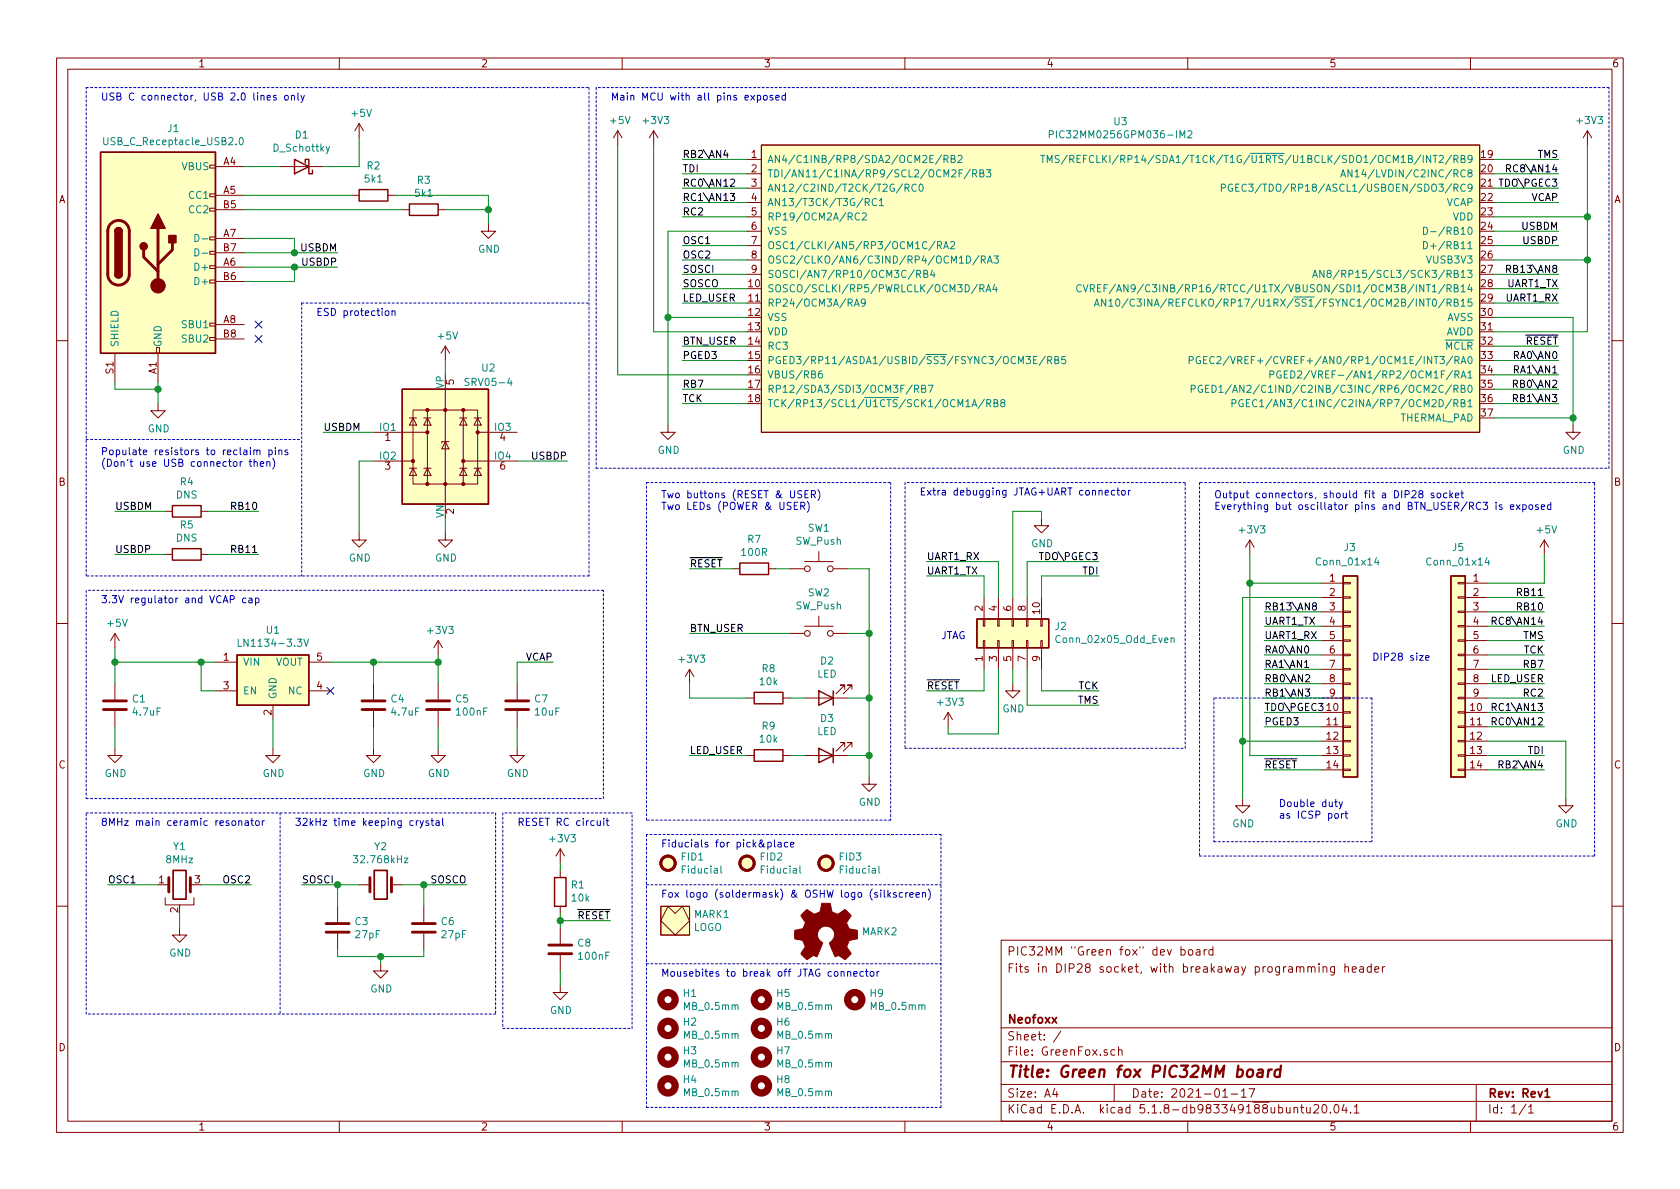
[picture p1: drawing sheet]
<svg xmlns="http://www.w3.org/2000/svg" width="297mm" height="210mm" viewBox="0 0 297 210" stroke-linecap="round" stroke-linejoin="round" font-family="sans-serif">
<defs><g id="words">
<text font-size="2.8" fill="#840000" x="178" y="190.5">Title: Green fox PIC32MM board</text>
<g font-size="2.1" fill="#840000">
<text x="178" y="172">Fits in DIP28 socket, with breakaway programming header</text>
<text x="178" y="169">PIC32MM &quot;Green fox&quot; dev board</text>
<text x="178" y="184">Sheet: /</text>
<text x="178" y="181">Neofoxx</text>
<text x="178" y="186.7">File: GreenFox.sch</text>
<text x="178" y="196.9">KiCad E.D.A. kicad 5.1.8-db983349188ubuntu20.04.1</text>
<text x="178" y="194.1">Size: A4</text>
<text x="200" y="194.1">Date: 2021-01-17</text>
<text x="263" y="194.1">Rev: Rev1</text>
<text x="263" y="196.9">Id: 1/1</text>
</g>
<g font-size="1.8" fill="#840000">
<text x="35" y="11.9">1</text>
<text x="85" y="11.9">2</text>
<text x="135" y="11.9">3</text>
<text x="185" y="11.9">4</text>
<text x="235" y="11.9">5</text>
<text x="285" y="11.9">6</text>
<text x="39.5" y="29.2">A4</text>
<text x="132.9" y="27.9">1</text>
<text x="261.9" y="27.9">19</text>
<text x="10.4" y="35.9">A</text>
<text x="39.5" y="34.3">A5</text>
<text x="132.9" y="30.5">2</text>
<text x="132.9" y="33">3</text>
<text x="132.9" y="35.6">4</text>
<text x="261.9" y="30.5">20</text>
<text x="261.9" y="33">21</text>
<text x="261.9" y="35.6">22</text>
<text x="285.4" y="35.9">A</text>
<text x="39.5" y="41.9">A7</text>
<text x="39.5" y="36.8">B5</text>
<text x="132.9" y="38.1">5</text>
<text x="132.9" y="40.6">6</text>
<text x="261.9" y="38.1">23</text>
<text x="261.9" y="40.6">24</text>
<text x="39.5" y="47">A6</text>
<text x="39.5" y="44.4">B7</text>
<text x="132.9" y="43.2">7</text>
<text x="132.9" y="45.7">8</text>
<text x="261.9" y="43.2">25</text>
<text x="261.9" y="45.7">26</text>
<text x="39.5" y="49.5">B6</text>
<text x="132.4" y="50.8">10</text>
<text x="132.4" y="53.3">11</text>
<text x="132.9" y="48.3">9</text>
<text x="261.9" y="48.3">27</text>
<text x="261.9" y="50.8">28</text>
<text x="261.9" y="53.3">29</text>
<text x="39.5" y="57.1">A8</text>
<text x="39.5" y="59.7">B8</text>
<text x="132.4" y="55.9">12</text>
<text x="132.4" y="58.4">13</text>
<text x="261.9" y="55.9">30</text>
<text x="261.9" y="58.4">31</text>
<text x="132.4" y="61">14</text>
<text x="132.4" y="63.5">15</text>
<text x="261.9" y="61">32</text>
<text x="261.9" y="63.5">33</text>
<text x="20.1" y="66.1" transform="rotate(-90 20.1 66.1)">S1</text>
<text x="27.7" y="66.1" transform="rotate(-90 27.7 66.1)">A1</text>
<text x="80.3" y="68" transform="rotate(-90 80.3 68)">5</text>
<text x="132.4" y="66">16</text>
<text x="132.4" y="68.6">17</text>
<text x="132.4" y="71.1">18</text>
<text x="261.9" y="66">34</text>
<text x="261.9" y="68.6">35</text>
<text x="261.9" y="71.1">36</text>
<text x="68.1" y="78">1</text>
<text x="88.4" y="78">4</text>
<text x="261.9" y="73.7">37</text>
<text x="68.1" y="83.1">3</text>
<text x="88.4" y="83.1">6</text>
<text x="10.4" y="85.9">B</text>
<text x="285.4" y="85.9">B</text>
<text x="80.3" y="90.9" transform="rotate(-90 80.3 90.9)">2</text>
<text x="235.1" y="102.9">1</text>
<text x="235.1" y="105.4">2</text>
<text x="235.1" y="107.9">3</text>
<text x="260.5" y="102.9">1</text>
<text x="260.5" y="105.4">2</text>
<text x="260.5" y="107.9">3</text>
<text x="173.7" y="108" transform="rotate(-90 173.7 108)">2</text>
<text x="176.3" y="108" transform="rotate(-90 176.3 108)">4</text>
<text x="178.8" y="108" transform="rotate(-90 178.8 108)">6</text>
<text x="181.4" y="108" transform="rotate(-90 181.4 108)">8</text>
<text x="183.9" y="108.5" transform="rotate(-90 183.9 108.5)">10</text>
<text x="235.1" y="110.5">4</text>
<text x="235.1" y="113">5</text>
<text x="260.5" y="110.5">4</text>
<text x="260.5" y="113">5</text>
<text x="39.5" y="116.8">1</text>
<text x="56" y="116.8">5</text>
<text x="173.7" y="116.9" transform="rotate(-90 173.7 116.9)">1</text>
<text x="176.3" y="116.9" transform="rotate(-90 176.3 116.9)">3</text>
<text x="178.8" y="116.9" transform="rotate(-90 178.8 116.9)">5</text>
<text x="181.4" y="116.9" transform="rotate(-90 181.4 116.9)">7</text>
<text x="183.9" y="116.9" transform="rotate(-90 183.9 116.9)">9</text>
<text x="235.1" y="115.6">6</text>
<text x="235.1" y="118.1">7</text>
<text x="260.5" y="115.6">6</text>
<text x="260.5" y="118.1">7</text>
<text x="39.5" y="121.9">3</text>
<text x="56" y="121.9">4</text>
<text x="234.6" y="125.7">10</text>
<text x="235.1" y="120.6">8</text>
<text x="235.1" y="123.2">9</text>
<text x="260" y="125.7">10</text>
<text x="260.5" y="120.6">8</text>
<text x="260.5" y="123.2">9</text>
<text x="48" y="126.5" transform="rotate(-90 48 126.5)">2</text>
<text x="234.6" y="128.3">11</text>
<text x="234.6" y="130.8">12</text>
<text x="260" y="128.3">11</text>
<text x="260" y="130.8">12</text>
<text x="10.4" y="135.9">C</text>
<text x="234.6" y="133.3">13</text>
<text x="234.6" y="135.9">14</text>
<text x="260" y="133.3">13</text>
<text x="260" y="135.9">14</text>
<text x="285.4" y="135.9">C</text>
<text x="28.1" y="156.2">1</text>
<text x="31.5" y="161.4" transform="rotate(-90 31.5 161.4)">2</text>
<text x="34.4" y="156.2">3</text>
<text x="10.4" y="185.9">D</text>
<text x="285.4" y="185.9">D</text>
<text x="35" y="199.9">1</text>
<text x="85" y="199.9">2</text>
<text x="135" y="199.9">3</text>
<text x="185" y="199.9">4</text>
<text x="235" y="199.9">5</text>
<text x="285" y="199.9">6</text>
</g>
<g font-size="1.8" fill="#0000c2">
<text x="17.8" y="17.8">USB C connector, USB 2.0 lines only</text>
<text x="107.9" y="17.8">Main MCU with all pins exposed</text>
<text x="55.9" y="55.9">ESD protection</text>
<text x="17.8" y="80.5">Populate resistors to reclaim pins</text>
<text x="17.8" y="82.5">(Don't use USB connector then)</text>
<text x="116.8" y="88.1">Two buttons (RESET &amp; USER)</text>
<text x="162.6" y="87.6">Extra debugging JTAG+UART connector</text>
<text x="214.6" y="88.1">Output connectors, should fit a DIP28 socket</text>
<text x="116.8" y="90.2">Two LEDs (POWER &amp; USER)</text>
<text x="214.6" y="90.2">Everything but oscillator pins and BTN_USER/RC3 is exposed</text>
<text x="17.8" y="106.7">3.3V regulator and VCAP cap</text>
<text x="166.4" y="113">JTAG</text>
<text x="242.6" y="116.8">DIP28 size</text>
<text x="226.1" y="142.7">Double duty</text>
<text x="17.8" y="146">8MHz main ceramic resonator</text>
<text x="52.1" y="146">32kHz time keeping crystal</text>
<text x="91.4" y="146">RESET RC circuit</text>
<text x="116.8" y="149.9">Fiducials for pick&amp;place</text>
<text x="226.1" y="144.8">as ICSP port</text>
<text x="116.8" y="158.7">Fox logo (soldermask) &amp; OSHW logo (silkscreen)</text>
<text x="116.8" y="172.7">Mousebites to break off JTAG connector</text>
</g>
<g font-size="1.8" fill="#008484">
<text x="29.7" y="23.4">J1</text>
<text x="62.3" y="20.7">+5V</text>
<text x="108" y="21.9">+5V</text>
<text x="113.9" y="21.9">+3V3</text>
<text x="197" y="22.1">U3</text>
<text x="279" y="21.9">+3V3</text>
<text x="18.9" y="25.7">USB_C_Receptacle_USB2.0</text>
<text x="48.5" y="26.8">D_Schottky</text>
<text x="52.2" y="24.5">D1</text>
<text x="64.9" y="30">R2</text>
<text x="135.6" y="28.8">AN4/C1INB/RP8/SDA2/OCM2E/RB2</text>
<text x="187" y="24.5">PIC32MM0256GPM036-IM2</text>
<text x="195" y="28.8">TMS/REFCLKI/RP14/SDA1/T1CK/T1G/U1RTS/U1BCLK/SDO1/OCM1B/INT2/RB9</text>
<text x="32.2" y="30.1">VBUS</text>
<text x="33.6" y="35.2">CC1</text>
<text x="64.6" y="32.3">5k1</text>
<text x="73.5" y="34.8">5k1</text>
<text x="73.8" y="32.5">R3</text>
<text x="135.6" y="31.4">TDI/AN11/C1INA/RP9/SCL2/OCM2F/RB3</text>
<text x="135.6" y="33.9">AN12/C2IND/T2CK/T2G/RC0</text>
<text x="221.8" y="33.9">PGEC3/TDO/RP18/ASCL1/USBOEN/SDO3/RC9</text>
<text x="240.5" y="31.4">AN14/LVDIN/C2INC/RC8</text>
<text x="33.6" y="37.7">CC2</text>
<text x="135.6" y="36.4">AN13/T3CK/T3G/RC1</text>
<text x="135.6" y="39">RP19/OCM2A/RC2</text>
<text x="135.6" y="41.5">VSS</text>
<text x="253.7" y="41.5">D-/RB10</text>
<text x="255.7" y="36.4">VCAP</text>
<text x="256.9" y="39">VDD</text>
<text x="34.8" y="47.9">D+</text>
<text x="84.5" y="44.7">GND</text>
<text x="135.6" y="44.1">OSC1/CLKI/AN5/RP3/OCM1C/RA2</text>
<text x="135.6" y="46.6">OSC2/CLKO/AN6/C3IND/RP4/OCM1D/RA3</text>
<text x="252.6" y="46.6">VUSB3V3</text>
<text x="253.3" y="44.1">D+/RB11</text>
<text x="34.8" y="50.4">D+</text>
<text x="135.6" y="51.7">SOSCO/SCLKI/RP5/PWRLCLK/OCM3D/RA4</text>
<text x="135.6" y="49.1">SOSCI/AN7/RP10/OCM3C/RB4</text>
<text x="200.8" y="51.7">CVREF/AN9/C3INB/RP16/RTCC/U1TX/VBUSON/SDI1/OCM3B/INT1/RB14</text>
<text x="236.9" y="49.1">AN8/RP15/SCL3/SCK3/RB13</text>
<text x="32.4" y="58">SBU1</text>
<text x="135.6" y="54.2">RP24/OCM3A/RA9</text>
<text x="135.6" y="56.8">VSS</text>
<text x="135.6" y="59.3">VDD</text>
<text x="203.6" y="54.2">AN10/C3INA/REFCLKO/RP17/U1RX/SS1/FSYNC1/OCM2B/INT0/RB15</text>
<text x="255.6" y="59.3">AVDD</text>
<text x="255.8" y="56.8">AVSS</text>
<text x="21" y="61.5" transform="rotate(-90 21 61.5)">SHIELD</text>
<text x="28.6" y="61.5" transform="rotate(-90 28.6 61.5)">GND</text>
<text x="32.4" y="60.6">SBU2</text>
<text x="77.5" y="60">+5V</text>
<text x="85.2" y="65.7">U2</text>
<text x="135.6" y="61.8">RC3</text>
<text x="135.6" y="64.4">PGED3/RP11/ASDA1/USBID/SS3/FSYNC3/OCM3E/RB5</text>
<text x="217.8" y="64.4">PGEC2/VREF+/CVREF+/AN0/RP1/OCM1E/INT3/RA0</text>
<text x="255.5" y="61.8">MCLR</text>
<text x="78.5" y="68.7" transform="rotate(-90 78.5 68.7)">VP</text>
<text x="82.8" y="68.2">SRV05-4</text>
<text x="135.6" y="66.9">VBUS/RB6</text>
<text x="135.6" y="69.5">RP12/SDA3/SDI3/OCM3F/RB7</text>
<text x="218.3" y="69.5">PGED1/AN2/C1IND/C2INB/C3INC/RP6/OCM2C/RB0</text>
<text x="230.1" y="66.9">PGED2/VREF-/AN1/RP2/OCM1F/RA1</text>
<text x="26.1" y="76.4">GND</text>
<text x="67.2" y="76.2">IO1</text>
<text x="87.5" y="76.2">IO3</text>
<text x="135.6" y="72">TCK/RP13/SCL1/U1CTS/SCK1/OCM1A/RB8</text>
<text x="224.1" y="72">PGEC1/AN3/C1INC/C2INA/RP7/OCM2D/RB1</text>
<text x="247.2" y="74.5">THERMAL_PAD</text>
<text x="67.2" y="81.3">IO2</text>
<text x="87.5" y="81.3">IO4</text>
<text x="116.3" y="80.3">GND</text>
<text x="276.3" y="80.3">GND</text>
<text x="31.2" y="88.2">DNS</text>
<text x="31.9" y="85.8">R4</text>
<text x="31.2" y="95.8">DNS</text>
<text x="31.9" y="93.5">R5</text>
<text x="78.5" y="91.6" transform="rotate(-90 78.5 91.6)">VN</text>
<text x="142.9" y="94">SW1</text>
<text x="219.3" y="94.3">+3V3</text>
<text x="271.8" y="94.3">+5V</text>
<text x="61.7" y="99.3">GND</text>
<text x="76.9" y="99.3">GND</text>
<text x="131.2" y="98.3">100R</text>
<text x="132.2" y="96">R7</text>
<text x="140.7" y="96.3">SW_Push</text>
<text x="182.3" y="96.8">GND</text>
<text x="233" y="100">Conn_01x14</text>
<text x="237.7" y="97.5">J3</text>
<text x="252.6" y="100">Conn_01x14</text>
<text x="256.8" y="97.5">J5</text>
<text x="140.7" y="107.8">SW_Push</text>
<text x="142.9" y="105.5">SW2</text>
<text x="19.1" y="110.8">+5V</text>
<text x="47.1" y="112.1">U1</text>
<text x="75.8" y="112.1">+3V3</text>
<text x="186.6" y="111.4">J2</text>
<text x="187.1" y="113.7">Conn_02x05_Odd_Even</text>
<text x="42.9" y="117.7">VIN</text>
<text x="43" y="114.4">LN1134-3.3V</text>
<text x="48.7" y="117.7">VOUT</text>
<text x="120.2" y="117.2">+3V3</text>
<text x="134.8" y="118.9">R8</text>
<text x="144.5" y="119.8">LED</text>
<text x="145.1" y="117.5">D2</text>
<text x="23.4" y="124.2">C1</text>
<text x="42.9" y="122.8">EN</text>
<text x="48.9" y="123.7" transform="rotate(-90 48.9 123.7)">GND</text>
<text x="51" y="122.8">NC</text>
<text x="69.2" y="124.2">C4</text>
<text x="80.6" y="124.2">C5</text>
<text x="94.6" y="124.2">C7</text>
<text x="134.4" y="121.2">10k</text>
<text x="165.9" y="124.8">+3V3</text>
<text x="177.2" y="126">GND</text>
<text x="23.6" y="126.5">4.7uF</text>
<text x="69.3" y="126.5">4.7uF</text>
<text x="80.8" y="126.5">100nF</text>
<text x="94.7" y="126.5">10uF</text>
<text x="134.4" y="131.3">10k</text>
<text x="134.8" y="129">R9</text>
<text x="144.5" y="130">LED</text>
<text x="145.1" y="127.7">D3</text>
<text x="18.5" y="137.4">GND</text>
<text x="46.4" y="137.4">GND</text>
<text x="64.2" y="137.4">GND</text>
<text x="75.6" y="137.4">GND</text>
<text x="89.6" y="137.4">GND</text>
<text x="151.8" y="142.5">GND</text>
<text x="97.4" y="148.9">+3V3</text>
<text x="217.9" y="146.3">GND</text>
<text x="275" y="146.3">GND</text>
<text x="29.4" y="152.6">8MHz</text>
<text x="30.7" y="150.3">Y1</text>
<text x="63" y="152.6">32.768kHz</text>
<text x="66.2" y="150.3">Y2</text>
<text x="120.5" y="152.2">FID1</text>
<text x="120.8" y="154.5">Fiducial</text>
<text x="134.5" y="152.2">FID2</text>
<text x="134.7" y="154.5">Fiducial</text>
<text x="148.5" y="152.2">FID3</text>
<text x="148.7" y="154.5">Fiducial</text>
<text x="101" y="157.1">R1</text>
<text x="101.2" y="159.4">10k</text>
<text x="62.8" y="163.6">C3</text>
<text x="62.9" y="165.9">27pF</text>
<text x="78.1" y="163.6">C6</text>
<text x="78.2" y="165.9">27pF</text>
<text x="102.2" y="167.4">C8</text>
<text x="122.6" y="164.6">LOGO</text>
<text x="122.7" y="162.3">MARK1</text>
<text x="152.4" y="165.4">MARK2</text>
<text x="29.9" y="169.2">GND</text>
<text x="102.4" y="169.7">100nF</text>
<text x="65.5" y="175.5">GND</text>
<text x="97.2" y="179.3">GND</text>
<text x="120.9" y="176.3">H1</text>
<text x="121.1" y="178.6">MB_0.5mm</text>
<text x="137.4" y="176.3">H5</text>
<text x="137.6" y="178.6">MB_0.5mm</text>
<text x="153.9" y="176.3">H9</text>
<text x="154.1" y="178.6">MB_0.5mm</text>
<text x="120.9" y="181.4">H2</text>
<text x="121.1" y="183.7">MB_0.5mm</text>
<text x="137.4" y="181.4">H6</text>
<text x="137.6" y="183.7">MB_0.5mm</text>
<text x="120.9" y="186.5">H3</text>
<text x="120.9" y="191.5">H4</text>
<text x="121.1" y="188.8">MB_0.5mm</text>
<text x="137.4" y="186.5">H7</text>
<text x="137.4" y="191.5">H8</text>
<text x="137.6" y="188.8">MB_0.5mm</text>
<text x="121.1" y="193.8">MB_0.5mm</text>
<text x="137.6" y="193.8">MB_0.5mm</text>
</g>
<g font-size="1.8">
<text x="120.6" y="27.9">RB2\AN4</text>
<text x="271.9" y="27.9">TMS</text>
<text x="120.6" y="33">RC0\AN12</text>
<text x="120.6" y="35.6">RC1\AN13</text>
<text x="120.6" y="30.5">TDI</text>
<text x="265.4" y="33">TDO\PGEC3</text>
<text x="267" y="30.5">RC8\AN14</text>
<text x="270.7" y="35.6">VCAP</text>
<text x="120.6" y="38.1">RC2</text>
<text x="269.1" y="40.6">USBDM</text>
<text x="53.2" y="44.4">USBDM</text>
<text x="53.5" y="47">USBDP</text>
<text x="120.6" y="45.7">OSC2</text>
<text x="120.6" y="43.2">OSC1</text>
<text x="269.4" y="43.2">USBDP</text>
<text x="120.6" y="48.3">SOSCI</text>
<text x="120.6" y="50.8">SOSCO</text>
<text x="120.6" y="53.3">LED_USER</text>
<text x="266.2" y="53.3">UART1_RX</text>
<text x="266.4" y="50.8">UART1_TX</text>
<text x="267" y="48.3">RB13\AN8</text>
<text x="120.6" y="63.5">PGED3</text>
<text x="120.6" y="61">BTN_USER</text>
<text x="268" y="63.5">RA0\AN0</text>
<text x="269.7" y="61">RESET</text>
<text x="120.6" y="68.6">RB7</text>
<text x="120.6" y="71.1">TCK</text>
<text x="268" y="66">RA1\AN1</text>
<text x="268" y="68.6">RB0\AN2</text>
<text x="268" y="71.1">RB1\AN3</text>
<text x="57.1" y="76.2">USBDM</text>
<text x="94.1" y="81.3">USBDP</text>
<text x="20.3" y="90.2">USBDM</text>
<text x="41.2" y="90.2">RB10</text>
<text x="20.3" y="97.8">USBDP</text>
<text x="41.2" y="97.8">RB11</text>
<text x="121.9" y="100.3">RESET</text>
<text x="163.8" y="101.6">UART1_TX</text>
<text x="163.8" y="99.1">UART1_RX</text>
<text x="184.1" y="99.1">TDO\PGEC3</text>
<text x="191.5" y="101.6">TDI</text>
<text x="223.5" y="107.9">RB13\AN8</text>
<text x="268.5" y="107.9">RB10</text>
<text x="268.5" y="105.4">RB11</text>
<text x="121.9" y="111.8">BTN_USER</text>
<text x="223.5" y="110.5">UART1_TX</text>
<text x="223.5" y="113">UART1_RX</text>
<text x="264.5" y="110.5">RC8\AN14</text>
<text x="269.3" y="113">TMS</text>
<text x="92.9" y="116.8">VCAP</text>
<text x="223.5" y="115.6">RA0\AN0</text>
<text x="223.5" y="118.1">RA1\AN1</text>
<text x="269.4" y="115.6">TCK</text>
<text x="269.5" y="118.1">RB7</text>
<text x="163.8" y="121.9">RESET</text>
<text x="190.6" y="124.5">TMS</text>
<text x="190.7" y="121.9">TCK</text>
<text x="223.5" y="125.7">TDO\PGEC3</text>
<text x="223.5" y="123.2">RB1\AN3</text>
<text x="223.5" y="120.6">RB0\AN2</text>
<text x="263.6" y="120.6">LED_USER</text>
<text x="264.5" y="125.7">RC1\AN13</text>
<text x="269.5" y="123.2">RC2</text>
<text x="223.5" y="128.3">PGED3</text>
<text x="264.5" y="128.3">RC0\AN12</text>
<text x="121.9" y="133.3">LED_USER</text>
<text x="223.5" y="135.9">RESET</text>
<text x="265.5" y="135.9">RB2\AN4</text>
<text x="270.2" y="133.3">TDI</text>
<text x="19" y="156.2">OSC1</text>
<text x="39.6" y="156.2">OSC2</text>
<text x="53.3" y="156.2">SOSCI</text>
<text x="76.1" y="156.2">SOSCO</text>
<text x="102.1" y="162.6">RESET</text>
</g>
</g></defs>
<g fill="none" stroke="#840000" stroke-width=".18">
<path d="M10 10.3h277v189.9h-277zM12 12.2h273v186.1h-273zM60 10.3v1.9M110 10.3v1.9M160 10.3v1.9M210 10.3v1.9M260 10.3v1.9M37.1 36.8h1v.5h-1zM37.1 34.3h1v.5h-1zM37.1 29.2h1v.5h-1zM38.1 37.1h5.1M38.1 34.5h5.1"/>
<path d="M38.1 29.5h5.1M49.5 29.5h7.6M62.2 34.5h1.3M63.5 21.8l-.8 1.3M63.5 21.8v2.6M63.5 21.8l.8 1.3M68.6 34.5h1.2M71.1 37.1h1.3M77.5 37.1h1.2M86.4 39.6v1.3h1.2l-1.2 1.3-1.3-1.3h1.3M109.2 23.1l-.7 1.3M109.2 23.1v2.5"/>
<path d="M109.2 23.1l.8 1.3M115.6 23.1l-.8 1.3M115.6 23.1v2.5M115.6 23.1l.7 1.3M132.1 28.2h2.5M132.1 30.7h2.5M132.1 33.3h2.5M132.1 35.8h2.5M132.1 38.3h2.5M134.6 25.6h127v50.8h-127zM280.7 23.1l-.8 1.3M280.7 23.1v2.5"/>
<path d="M280.7 23.1l.7 1.3M37.1 59.7h1v.5h-1zM37.1 57.1h1v.6h-1zM37.1 49.5h1v.5h-1zM37.1 47h1v.5h-1zM37.1 44.4h1v.6h-1zM37.1 41.9h1v.5h-1zM38.1 47.2h5.1M38.1 42.2h5.1M38.1 57.4h5.1M38.1 49.8h5.1M38.1 44.7h5.1"/>
<path d="M38.1 59.9h5.1M132.1 40.9h2.5M132.1 43.4h2.5M132.1 46h2.5M132.1 48.5h2.5M10 60.2h2M20.3 62.5v5.1M27.7 61.5h.5v1h-.5zM27.9 71.4v1.2h1.3l-1.3 1.3-1.2-1.3h1.2M27.9 62.5v5.1M66 76.4h9.6M72.4 73.9h1.3"/>
<path d="M73 72.5h11.5v13.1h-11.5zM73 73.9l.7 1.3h-1.3zM74.9 73.9h1.3M75.6 73.9l.6 1.3h-1.3zM75.6 72.5v13.1M78.7 78.1l.7 1.3h-1.3zM78.7 61.2l-.7 1.3M78.7 61.2v2.5M78.7 68.8v20.3M78.7 61.2l.8 1.3M79.4 78.1h-1.3v.3M81.3 73.9h1.2"/>
<path d="M81.9 73.9l.6 1.3h-1.2zM81.9 72.5v13.1M83.8 73.9h1.3M84.5 73.9l.6 1.3h-1.3zM84.5 76.4h6.9M118.1 75.2v1.2h1.3l-1.3 1.3-1.3-1.3h1.3M278.1 75.2v1.2h1.3l-1.3 1.3-1.2-1.3h1.2M285 60.2h2M29.2 98h1.3M29.2 90.4h1.3M35.6 98h1.2M35.6 90.4h1.2"/>
<path d="M63.5 94.2v1.3h1.3l-1.3 1.3-1.3-1.3h1.3M66 81.5h7M72.4 82.8h1.3M73 82.8l.7 1.3h-1.3zM74.9 82.8h1.3M75.6 82.8l.6 1.3h-1.3zM78.7 94.2v1.3h1.3l-1.3 1.3-1.2-1.3h1.2M81.3 82.8h1.2M81.9 82.8l.6 1.3h-1.2zM81.9 81.5h9.5M83.8 82.8h1.3M84.5 82.8l.6 1.3h-1.3z"/>
<path d="M142.2 99.3h5.1M144.8 97.5v1.8M184.1 91.7v1.3h1.3l-1.3 1.2-1.2-1.2h1.2M221 95.5l-.8 1.3M221 95.5v2.5M221 95.5l.7 1.3M273 95.5l-.7 1.3M273 95.5v2.5M273 95.5l.8 1.3M10 110.3h2M20.3 112v2.5M20.3 112l-.7 1.3"/>
<path d="M20.3 112l.8 1.3M38.1 117.1h3.8M54.6 117.1h3.8M77.5 113.3l-.8 1.2M77.5 113.3v2.5M77.5 113.3l.7 1.2M121.9 118.4l-.7 1.2M121.9 118.4v2.5M121.9 118.4l.8 1.2M129.5 100.6h1.3M135.9 100.6h1.3M139.7 100.6h2.5"/>
<path d="M139.7 112h2.5M142.2 110.7h5.1M144.8 109v1.7M147.3 100.6h2.6M147.3 112h2.6M173.9 113.3h.2v1.2h-.2zM173.9 109.5h.2v1.2h-.2zM174 105.7v3.8M174 114.5v3.9M176.4 113.3h.3v1.2h-.3zM176.4 109.5h.3v1.2h-.3zM176.5 105.7v3.8"/>
<path d="M176.5 114.5v3.9M178.9 113.3h.3v1.2h-.3zM178.9 109.5h.3v1.2h-.3zM179.1 105.7v3.8M179.1 114.5v3.9M181.5 113.3h.2v1.2h-.2zM181.5 109.5h.2v1.2h-.2zM181.6 105.7v3.8M181.6 114.5v3.9M184 113.3h.3v1.2h-.3zM184 109.5h.3v1.2h-.3zM184.1 105.7v3.8"/>
<path d="M184.1 114.5v3.9M233.7 103.1h3.8M233.7 105.7h3.8M233.7 108.2h3.8M233.7 110.7h3.8M233.7 113.3h3.8M233.7 115.8h3.8M233.7 118.4h3.8M237.5 115.7h1.3v.2h-1.3zM237.5 113.2h1.3v.2h-1.3zM237.5 110.6h1.3v.3h-1.3zM237.5 108.1h1.3v.2h-1.3z"/>
<path d="M237.5 118.2h1.3v.3h-1.3zM237.5 105.5h1.3v.3h-1.3zM237.5 103h1.3v.2h-1.3zM257.8 115.7h1.3v.2h-1.3zM257.8 113.2h1.3v.2h-1.3zM257.8 110.6h1.3v.3h-1.3zM257.8 108.1h1.3v.2h-1.3zM257.8 118.2h1.3v.3h-1.3zM257.8 105.5h1.3v.3h-1.3zM257.8 103h1.3v.2h-1.3zM259.1 103.1h3.8M259.1 105.7h3.8"/>
<path d="M259.1 108.2h3.8M259.1 110.7h3.8M259.1 113.3h3.8M259.1 115.8h3.8M259.1 118.4h3.8M285 110.3h2M20.3 132.3v1.3h1.3l-1.3 1.3-1.3-1.3h1.3M20.3 120.9v2.8M20.3 125.7v2.8M38.1 122.2h3.8M48.3 132.3v1.3h1.2l-1.2 1.3-1.3-1.3h1.3M48.3 124.7v2.5"/>
<path d="M54.6 122.2h3.8M66 132.3v1.3h1.3l-1.3 1.3-1.2-1.3h1.2M66 120.9v2.8M66 125.7v2.8M77.5 132.3v1.3h1.2l-1.2 1.3-1.3-1.3h1.3M77.5 120.9v2.8M77.5 125.7v2.8M91.4 132.3v1.3h1.3l-1.3 1.3-1.2-1.3h1.2M91.4 120.9v2.8M91.4 125.7v2.8M132.1 133.6h1.2M132.1 123.4h1.2"/>
<path d="M138.4 133.6h1.3M138.4 123.4h1.3M142.2 133.6h7.7M142.2 123.4h7.7M149.4 132.1v-.8h-.8h.8l-1.6 1.5M149.4 121.9v-.7h-.8h.8l-1.6 1.5M150.6 132.1v-.8h-.7h.7l-1.5 1.5M150.6 121.9v-.7h-.7h.7l-1.5 1.5M153.7 137.4v1.3h1.2l-1.2 1.2-1.3-1.2h1.3M167.6 126l-.7 1.2M167.6 126v2.5M167.6 126l.8 1.2"/>
<path d="M179.1 120.9v1.3h1.2l-1.2 1.2-1.3-1.2h1.3M233.7 126h3.8M233.7 128.5h3.8M233.7 131.1h3.8M233.7 133.6h3.8M233.7 136.1h3.8M233.7 120.9h3.8M233.7 123.4h3.8M237.5 123.3h1.3v.3h-1.3zM237.5 125.9h1.3v.2h-1.3zM237.5 128.4h1.3v.2h-1.3zM237.5 130.9h1.3v.3h-1.3z"/>
<path d="M237.5 133.5h1.3v.2h-1.3zM237.5 136h1.3v.3h-1.3zM237.5 120.8h1.3v.2h-1.3zM257.8 123.3h1.3v.3h-1.3zM257.8 125.9h1.3v.2h-1.3zM257.8 128.4h1.3v.2h-1.3zM257.8 130.9h1.3v.3h-1.3zM257.8 133.5h1.3v.2h-1.3zM257.8 136h1.3v.3h-1.3zM257.8 120.8h1.3v.2h-1.3zM259.1 126h3.8M259.1 128.5h3.8"/>
<path d="M259.1 131.1h3.8M259.1 133.6h3.8M259.1 136.1h3.8M259.1 120.9h3.8M259.1 123.4h3.8M29.2 158.7v1.3h5.1v-1.3M29.2 156.5h.6M33.7 156.5h.6M63.5 156.5h1.9M69.2 156.5h1.9M99.1 150.1v2.5M99.1 153.9v1.3"/>
<path d="M99.1 150.1l-.8 1.3M99.1 150.1l.7 1.3M219.7 141.2v1.3h1.3l-1.3 1.3-1.3-1.3h1.3M276.9 141.2v1.3h1.2l-1.2 1.3-1.3-1.3h1.3M10 160.2h2M31.7 164.1v1.2h1.3l-1.3 1.3-1.2-1.3h1.2M59.7 160.3v2.8M59.7 165.1v2.8M67.3 170.4v1.3h1.3l-1.3 1.3-1.3-1.3h1.3M74.9 160.3v2.8M74.9 165.1v2.8M99.1 174.2v1.3h1.2l-1.2 1.3-1.3-1.3h1.3"/>
<path d="M99.1 160.3v1.2M99.1 164.1v2.8M99.1 168.9v2.8M116.8 160.3h5.1v5h-5.1zM118.1 160.3l1.3 1.2 1.2-1.2 1.3 2.5-2.5 2.5-2.6-2.5zM177 166.3h108v32h-108zM208.8 168l.4-.1 .3 .3v.6l-.3 .1-.4-.1M210.2 168l.2-.1 .4 .1v.8l-.2 .1-.4-.1zM211.5 168h.6l.1 .9M212.2 168.3h-.5l-.2 .2 .2 .4 .5-.1M212.9 167.9v1M213.3 167.9l-.3 .1-.1 .2"/>
<path d="M214.5 168l-.5-.1-.3 .3 .1 .6 .2 .1 .5-.1M214.5 167.4v1.5M233.2 170.4v.2M233.2 170.9v1M233.9 171.1l.1-.1a.37 .37 0 0 1 .6 .1v.8M233.9 170.9v1M235.9 170.9v1.3l-.2 .2h-.4M235.9 171l-.4-.1-.3 .3 .1 .6 .2 .1h.4M237.8 171.1l.2-.2 .4 .1v.9M237.8 170.4v1.5M239.1 171.4l.7-.1-.1-.3-.4-.1-.2 .2v.8h.6M240.4 171h.6l.1 .9"/>
<path d="M241.1 171.3l-.5 .1-.2 .2 .2 .3h.5M242.4 171l-.4-.1-.3 .3 .1 .6 .2 .1h.4M242.4 170.4v1.5M243.1 171.4l.7-.1-.1-.3-.4-.1-.2 .2 .1 .8h.5M244.4 170.9v1M244.9 170.9l-.5 .3M285 160.2h2M60 198.3v1.9M110 198.3v1.9M160 198.3v1.9M177 194.8h108M177 191.8h108"/>
<path d="M177 187.8h108M177 181.8h108M186.5 192.5l-.4 1h1M186.8 193v1M187.6 182.3l-1.3 2M197 191.8v3M197.1 185.7l-.4-.1-.3 .3 .1 .6 .2 .1 .4-.1M197.8 185.7l.2-.1 .3 .1 .1 .9M197.8 185.1v1.5M210 198.3v1.9M216.2 194h.8M217.7 193.5h1.1"/>
<path d="M219.5 193l.4-.5v1.5M219.5 194h.8M220.8 192.5h1l-.6 1.5M228.8 196l.2-.2 .4 .1v.9M228.8 195.8v1M229.9 195.8h.6M230.1 195.3v1.3l.4 .2M231 195.8v.8a.37 .37 0 0 0 .6 .1M231.6 195.8v1M232.3 195.5l.2-.2h.4l.2 .2v.3v.2l-.9 .8h.9M233.9 195.4l.2-.1a.8 .8 0 0 1 .5 .8 .8 .8 0 0 1-.5 .7 1 1 0 0 1-.2-1.4zM235.2 196.7v.1"/>
<path d="M236 195.5l.2-.2a.8 .8 0 0 1 .5 .8 .8 .8 0 0 1-.5 .7l-.2-.1-.1-.4zM237.6 195.2l-.3 1.1h.9M238 195.8v1M238.8 196.7v.1M239.4 195.8l.5-.5v1.5M239.4 196.8h.9M260 198.3v1.9M261 191.8v6.5M269.8 195.2l-1.2 2M270.3 195.8l.4-.5v1.5M270.3 196.8h.8"/>
<circle cx="142.7" cy="112" r=".51"/>
<circle cx="142.7" cy="100.6" r=".51"/>
<circle cx="146.8" cy="112" r=".51"/>
<circle cx="146.8" cy="100.6" r=".51"/>
</g>
<path d="M30.6 153.9h2.3v5.1h-2.3zM66.2 153.9h2.3v5.1h-2.3zM273.2 193l.4-.5v1.5M273.2 194h.8" fill="none" stroke="#840000" stroke-width=".3"/>
<path d="M220.8 189.2a.51 .51 0 0 1 .8 .3l-.1 .6a.56 .56 0 0 1-.5 .4 .56 .56 0 0 1-.6-.4l.1-.6zM222.5 189.2h.7l.1 .2-.1 1M223.3 189.6l-.7 .1a.4 .4 0 0 0-.3 .3 .4 .4 0 0 0 .2 .4l.7-.1M224.3 189.1l-.2 1.3M224.9 189.1a.54 .54 0 0 0-.6 .4M226.4 189.2a.68 .68 0 0 0-1 .3v.8l.3 .1 .5-.1M226.5 188.4l-.3 2" fill="none" stroke="#840000" stroke-width=".41"/>
<g fill="none" stroke="#840000" stroke-width=".51">
<path d="M19.5 39.7a1.9 1.9 0 0 1 2.1-.6 1.9 1.9 0 0 1 1.3 1.8v7.6a1.9 1.9 0 0 1-1.9 1.9 1.9 1.9 0 0 1-2-1.9v-7.8l.2-.5zM25.4 44.2v1.3l2.5 2.5M27.9 40.4v10.1M30.5 42.9v1.3l-2.6 2.5M18.3 125.5h4.1M18.3 123.9h4.1M64 125.5h4.1M64 123.9h4.1M75.4 125.5h4.1M75.4 123.9h4.1M89.4 125.5h4.1M89.4 123.9h4.1"/>
<path d="M29.8 155.2v2.5M33.7 155.2v2.5M65.4 155.2v2.5M69.2 155.2v2.5M57.7 164.8h4M57.7 163.3h4M72.9 164.8h4.1M72.9 163.3h4.1M97 168.7h4.1M97 167.1h4.1"/>
<circle cx="118.1" cy="152.6" r="1.27"/>
<circle cx="132.1" cy="152.6" r="1.27"/>
<circle cx="146" cy="152.6" r="1.27"/>
</g>
<g fill="none" stroke="#840000" stroke-width=".25">
<path d="M17.8 26.9h20.3v35.6h-20.3zM52.1 28.2l2.5 1.3-2.5 1.2zM54 28.8v-.6h.6v2.5h.6v-.6M63.5 33.5h5.1v2.1h-5.1zM72.4 36.1h5.1v2h-5.1zM20.3 48.5a.63 .63 0 0 0 .7 .6 .63 .63 0 0 0 .6-.6M20.3 40.9a.63 .63 0 0 1 .7-.6 .63 .63 0 0 1 .6 .6M71.1 68.8h15.3v20.3h-15.3zM30.5 97h5.1v2.1h-5.1zM30.5 89.4h5.1v2h-5.1zM130.8 99.6h5.1v2h-5.1zM41.9 115.8h12.7v8.9h-12.7z"/>
<path d="M172.7 109.5h12.7v5h-12.7zM237.5 101.8h2.5v35.6h-2.5zM256.5 101.8h2.6v35.6h-2.6zM133.3 132.6h5.1v2h-5.1zM133.3 122.4h5.1v2.1h-5.1zM144.8 132.3l2.5 1.3-2.5 1.3zM144.8 122.2l2.5 1.2-2.5 1.3zM147.3 122.2v2.5M147.3 132.3v2.6M98 155.2h2.1v5.1h-2.1z"/>
</g>
<g fill="none" stroke="#008484" stroke-width=".18">
<path d="M18.3 24.3v1.1l.3 .2 .3-.1 .2-.1v-1.1M42.4 24.5l.2-.2a.69 .69 0 0 1 .4 .7 .69 .69 0 0 1-.4 .6l-.3-.2v-.3zM58.3 25.9l-.5 1.1-.1 .2M152 37.8a.6 .6 0 0 0-.9 .4 .6 .6 0 0 0 .6 .7l.3-.1M152.5 37.8l.4-.2 .3 .4-.8 .9h.8M153 35.8l.7-.1v-.5l-.2-.1h-.5v1.3M153.3 35.8l.4 .6M155 35.2a.6 .6 0 0 0-.9 .4 .6 .6 0 0 0 .7 .8l.2-.2M155.5 35.5l.3-.4v1.3M155.5 36.4h.7M159.6 32.5l-1.1 1.6M160 33.2l.7-.1v-.4l-.2-.1h-.5v1.2"/>
<path d="M160.3 33.2l.4 .6M162 32.7a.6 .6 0 0 0-.8 .4 .6 .6 0 0 0 .6 .7l.2-.1M162.6 32.7l.2-.1a.67 .67 0 0 1 .4 .6 .67 .67 0 0 1-.4 .6l-.3-.5zM166.5 27.4l-1.1 1.7M166.9 28.1h.6l.1-.2v-.3l-.2-.1h-.5v1.2M167.2 28.1l.4 .6M168.2 28.1l.5-.1 .1-.4-.6-.1v1.2h.5l.2-.2v-.2l-.3-.2M169.4 27.6l.5-.1 .2 .3v.2l-.8 .7h.8M169.6 30.6h.4M170.2 30h-.6v1.3M171.6 30l-1.1 1.6M172 30.7l.6-.1 .1-.2-.1-.3-.1-.1h-.5v1.3"/>
<path d="M172.3 30.7l.4 .6M173.3 30.6h.5l.1-.5-.6-.1v1.3h.4l.3-.2v-.2l-.3-.3M174.4 30h.8l-.4 .5 .3 .1v.6l-.5 .1-.2-.1M184 27.5h.7M184.4 27.5v1.2M185.2 28.7v-1.2l.4 .9 .4-.9v1.2M185.5 23.8l.6-.1 .2-.2-.1-.3-.2-.1h-.5v1.3M187.3 27.6l-.5-.1-.2 .1 .1 .4 .5 .3 .1 .2-.3 .2h-.4M188.7 27.4l-1.1 1.7M189.2 28.1h.6l.1-.2-.1-.3-.2-.1h-.4v1.2M189.5 28.1l.4 .6M190.4 28.1h.5"/>
<path d="M191 27.5h-.6v1.2h.6M191.6 28.1h.4M192.2 27.5h-.6v1.2M193.4 27.6a.51 .51 0 0 0-.6 0 .51 .51 0 0 0-.2 .6 .46 .46 0 0 0 .3 .5 .46 .46 0 0 0 .5-.1M193.9 27.5v1.2h.6M210 23.2l.5-.1 .2 .4v.2l-.7 .7h.7M216 33.2h.6v-.5l-.2-.1h-.4v1.2M217.9 32.6a.59 .59 0 0 0-.8 .6 .59 .59 0 0 0 .8 .6v-.5h-.2M218.5 33.2h.4M219.1 32.6h-.6v1.2h.6M220.4 32.7a.51 .51 0 0 0-.7 0 .51 .51 0 0 0-.1 .6 .46 .46 0 0 0 .2 .5 .46 .46 0 0 0 .6-.1M220.8 32.6h.8l-.4 .4 .3 .2v.5l-.2 .1-.5-.1"/>
<path d="M237.1 31.3l.4-1.3 .4 1.3M237.2 30.9h.6M239 30v1.3l-.7-1.3v1.3M239.6 30.4l.4-.4v1.3M239.6 31.3h.7M260.3 28l-.3 .3-.3-.1-.2-.2v-.3l.3-.2h.2l.3 .2a.88 .88 0 0 1-.3 1h-.3M34.5 41.4a.64 .64 0 0 1 .7 .7 .64 .64 0 0 1-.7 .6zM34.5 44a.64 .64 0 0 1 .7 .6 .64 .64 0 0 1-.7 .7zM35.7 42.2h1M35.7 44.8h1M151.1 54.1l.4-1.2 .4 1.2M151.2 53.8h.6"/>
<path d="M153 53.4l-.2 .3h-.3l-.2-.3v-.4l.2-.1h.3l.2 .2a.97 .97 0 0 1-.2 1h-.4M161.6 47.7l-1 1.7M162.1 48.5l.6-.1v-.5l-.1-.1h-.5v1.3M162.4 48.5l.4 .6M163.3 48.4h.6l.1-.2-.1-.3-.6-.1v1.3h.5l.2-.2 .1-.3-.3-.2M164.8 47.7l-.3 .9h.8M165.2 48.2v.9M165.3 42.7l-1.1 1.6M165.8 43.4l.6-.1v-.5l-.2-.1h-.4v1.3M166.1 43.4l.4 .6M166.9 44l.4-1.3 .4 1.3M167 43.6h.6"/>
<path d="M168 42.8l.5-.1 .2 .1 .1 .3-.1 .2-.7 .7h.8M170.9 45.3a.64 .64 0 0 1 .7 .6 .64 .64 0 0 1-.7 .6zM172.8 50.3l-1 1.6M173.1 45.2l-1.1 1.6M173.3 51l.6-.1 .1-.1-.1-.3-.2-.2h-.4v1.3M173.5 45.9l.7-.1v-.4l-.2-.1h-.5v1.2M173.6 51l.4 .6M173.8 45.9l.4 .6M174.3 51.6l.5-1.3 .4 1.3M174.5 51.3h.6M174.6 46.5l.4-1.2 .4 1.2M174.7 46.2h.6"/>
<path d="M175.7 45.3h.8l-.4 .4 .4 .2v.4l-.2 .2-.6-.1M175.8 50.3l-.2 .9h.8M176.1 50.8v.8M191.2 50.5a.51 .51 0 0 0-.7 0 .51 .51 0 0 0-.1 .6 .46 .46 0 0 0 .2 .5 .46 .46 0 0 0 .6-.1M191.5 50.3l.4 1.3 .5-1.3M192.8 51l.6-.1v-.4l-.1-.2h-.5v1.3M193.1 51l.4 .6M193.5 54.1l.4-1.2 .5 1.2M193.6 53.8h.6M194.1 50.9h.4M194.7 50.3h-.6v1.3h.6M195.2 50.9h.4"/>
<path d="M195.5 52.9v1.2l-.7-1.2v1.2M195.8 50.3h-.6v1.3M196 53.2l.4-.3v1.2M196 54.1h.8M197.2 50.3l-1.1 1.6M197.4 51.6l.5-1.3 .4 1.3M197.4 53l.2-.1a.67 .67 0 0 1 .4 .6 .67 .67 0 0 1-.4 .6 .83 .83 0 0 1-.2-1.1zM197.6 51.3h.6M199.4 50.3v1.3l-.7-1.3v1.3M199.4 52.8l-1.1 1.7M200.6 53a.6 .6 0 0 0-.9 .4 .6 .6 0 0 0 .6 .7l.3-.1M200.7 50.9l-.2 .2h-.4l-.1-.2 .1-.5 .4-.1 .1 .2a.84 .84 0 0 1-.3 1.1h-.2"/>
<path d="M201 52.9h.8l-.4 .5 .3 .1 .1 .4-.3 .2-.5-.1M202.3 52.9v1.2M203.7 52.9v1.2l-.8-1.2v1.2M232.1 49.1l.4-1.3 .4 1.3M232.2 48.7h.6M234.1 47.8v1.3l-.8-1.3v1.3M234.9 48.4l-.3-.3 .3-.3h.2l.2 .1v.3l-.6 .2-.1 .2v.2l.3 .3h.2l.3-.3-.1-.3-.2-.1M236.8 47.7l-1.1 1.7M251.7 40.2a.64 .64 0 0 1 .7 .6 .64 .64 0 0 1-.7 .6zM251.7 42.7a.64 .64 0 0 1 .7 .7 .64 .64 0 0 1-.7 .6zM253 41h.9M82.9 67l-.5-.1-.2 .3 .1 .3 .6 .2v.3l-.2 .2-.5-.1"/>
<path d="M90.1 66.8l-.3 .9h.8M145.3 65.6h-.2a.79 .79 0 0 0-.1 1.2h.3l.1-.5-.2-.2h-.2l-.3 .2M161.3 68.1l-1.1 1.6M161.7 68.8l.7-.1v-.5l-.7-.1v1.3M162 68.8l.4 .6M163 68.7h.5l.2-.2-.1-.3-.6-.1v1.3h.4l.3-.1v-.3l-.3-.3M164.1 68.1h.9l-.6 1.3M171.9 71.9l.4-1.2 .4 1.2M172 71.6h.6M174 70.6l-1.1 1.6M174.5 71.3h.6v-.5l-.1-.1h-.5v1.2M174.8 71.3l.4 .6"/>
<path d="M175.7 71.3l.6-.1 .1-.2v-.2l-.7-.1v1.2h.5l.2-.1 .1-.3-.4-.2M177.2 71.2l-.3-.2 .1-.2 .2-.1 .4 .1v.3l-.5 .2-.2 .1v.3l.3 .2h.3l.2-.2-.1-.4-.2-.1M181.4 63h.8l-.4 .5 .3 .1v.7h-.5l-.2-.1M182.8 63.6h.4M183.4 63h-.6v1.3h.6M184.8 63l-1.1 1.6M185.2 63.7l.7-.1v-.4l-.2-.2h-.5v1.3M185.5 63.7l.5 .6M186.5 63.6h.5l.2-.2-.1-.2-.6-.2v1.3h.5l.2-.1v-.3l-.3-.3M188.4 63h-.6l-.1 .6 .5-.1 .2 .3v.3l-.2 .2-.5-.1M210.3 63.7l.6-.1 .1-.1-.1-.3-.2-.2h-.4v1.3M210.6 68.8l.6-.1 .2-.2-.1-.3-.2-.1h-.5v1.3"/>
<path d="M212.2 63.1a.59 .59 0 0 0-.7 .6 .59 .59 0 0 0 .7 .6l.1-.5h-.3M212.5 68.2a.59 .59 0 0 0-.7 .6 .59 .59 0 0 0 .7 .5l.1-.4h-.2M212.8 63.6h.4M213.2 68.7h.4M213.4 63h-.6v1.3h.6M213.8 68.1h-.6v1.3h.6M214.3 68.1a.64 .64 0 0 1 .7 .7 .64 .64 0 0 1-.7 .6zM214.7 63.2a.6 .6 0 0 0-.9 .4 .6 .6 0 0 0 .6 .7l.3-.1M215.2 63.2l.4-.2 .3 .4-.1 .2-.7 .7h.8M215.5 68.5l.4-.4v1.3M215.5 69.4h.8M217.3 63l-1 1.6"/>
<path d="M217.7 68.1l-1.1 1.6M217.8 71.3l.7-.1v-.4l-.2-.1h-.5v1.2M219.8 70.7a.59 .59 0 0 0-.8 .6 .59 .59 0 0 0 .8 .6v-.5h-.2M220.4 71.3h.4M221 70.7h-.6v1.2h.6M222.2 70.8a.6 .6 0 0 0-.8 .4 .6 .6 0 0 0 .6 .7l.2-.1M222.7 71l.4-.3v1.2M222.7 71.9h.7M224.5 66.2h.6l.1-.5-.2-.1h-.5v1.2M226.5 65.7a.59 .59 0 0 0-.8 .5 .59 .59 0 0 0 .8 .6v-.5h-.2M227.1 66.2h.4M227.7 65.6h-.6v1.2h.6"/>
<path d="M228.2 65.6a.64 .64 0 0 1 .8 .6 .64 .64 0 0 1-.8 .6zM229.4 65.7l.5-.1 .2 .3v.2l-.7 .7h.7M243.4 98.6l-.3 .9h.7M243.7 99.1v.8M262.9 98.6l-.3 .9h.8M263.2 99.1v.8M42.1 113v1.3h.6M53.7 113l.5 1.3 .4-1.3M207.1 112.9l.1-.1h.3l.1 .8M207.1 112.8v.8M62.5 151.3h.7l-.4 .5 .4 .1v.5l-.2 .2-.5-.2M71.5 151.7h.6l-.6 .9h.6"/>
<path d="M127.5 153.1v1.1l.1 .2M141.4 153.1v1.1l.2 .2M155.4 153.1v1.1l.2 .2"/>
</g>
<g fill="#ffffc2" stroke="#ffffc2" stroke-width=".18">
<path d="M17.8 26.9h20.3v35.6h-20.3z"/>
<path d="M134.6 25.6h127v50.8h-127z"/>
<path d="M256.5 101.8h2.6v35.6h-2.6z"/>
<path d="M237.5 101.8h2.5v35.6h-2.5z"/>
<path d="M71.1 68.8h15.3v20.3h-15.3z"/>
<path d="M172.7 109.5h12.7v5h-12.7z"/>
<path d="M116.8 160.3h5.1v5h-5.1z"/>
<path d="M41.9 115.8h12.7v8.9h-12.7z"/>
<circle cx="118.1" cy="152.6" r="1.27"/>
<circle cx="132.1" cy="152.6" r="1.27"/>
<circle cx="146" cy="152.6" r="1.27"/>
</g>
<g fill="#840000" stroke="#840000" stroke-width=".25">
<path d="M20.3 48.5h1.3a.63 .63 0 0 1-.6 .6 .63 .63 0 0 1-.7-.6z"/>
<path d="M20.5 40.4a.63 .63 0 0 1 .7-.1 .63 .63 0 0 1 .4 .6h-1.3z"/>
<path d="M20.3 40.9h1.3v7.6h-1.3z"/>
<path d="M29.8 41.7h1.3v1.2h-1.3z"/>
<path d="M27.9 37.8l1.3 2.6h-2.5z"/>
<circle cx="25.4" cy="43.6" r=".63"/>
</g>
<g fill="#840000" stroke="#840000" stroke-width=".18">
<path d="M142.4 161.1l.3-.3 .9 .6a.62 .62 0 0 0 1 0l.2-.1a1.62 1.62 0 0 0 .4-1.3l.1-.3 1.5 .1 .2 .7a.74 .74 0 0 0 .6 1l.5 .2 1.3-.9 1.1 1.1-.4 .7a.75 .75 0 0 0-.2 1.1l.2 .5 1.5 .3v1.5l-1.4 .3-.1 .1a1.23 1.23 0 0 0-.3 1.2l.7 1-.1 .2-1 .9-.8-.5a.54 .54 0 0 0-.9 0l-1-2.4a2.33 2.33 0 0 0 .8-1.9 1.54 1.54 0 0 0-2.5-.7 1.54 1.54 0 0 0 .5 2.5l-1.1 2.5a.69 .69 0 0 0-1.1 .1l-.6 .4-1.1-1.1 .8-1.2-.2-.5a.71 .71 0 0 0-1-.7l-.7-.2v-1.5l.5-.1a1.11 1.11 0 0 0 1.2-.7 .72 .72 0 0 0-.2-1.2l-.4-.6z"/>
<circle cx="27.9" cy="50.5" r="1.27"/>
<circle cx="73" cy="81.5" r=".28"/>
<circle cx="75.6" cy="85.6" r=".28"/>
<circle cx="75.6" cy="76.4" r=".28"/>
<circle cx="75.6" cy="72.5" r=".28"/>
<circle cx="78.7" cy="85.6" r=".28"/>
<circle cx="78.7" cy="72.5" r=".28"/>
<circle cx="81.9" cy="85.6" r=".28"/>
<circle cx="81.9" cy="81.5" r=".28"/>
<circle cx="81.9" cy="72.5" r=".28"/>
<circle cx="84.5" cy="76.4" r=".28"/>
</g>
<g fill="none" stroke="#840000" stroke-width="1.3">
<circle cx="118.1" cy="176.8" r="1.27"/>
<circle cx="134.6" cy="176.8" r="1.27"/>
<circle cx="151.1" cy="176.8" r="1.27"/>
<circle cx="118.1" cy="186.9" r="1.27"/>
<circle cx="118.1" cy="192" r="1.27"/>
<circle cx="118.1" cy="181.9" r="1.27"/>
<circle cx="134.6" cy="186.9" r="1.27"/>
<circle cx="134.6" cy="192" r="1.27"/>
<circle cx="134.6" cy="181.9" r="1.27"/>
</g>
<g fill="none" stroke="#0000c2" stroke-width=".18" stroke-dasharray=".4 .4">
<path d="M15.2 15.5h88.9M104.1 15.5v86.3M105.4 15.5v67.3M284.5 15.5h-179.1M53.3 53.6v48.2M53.3 53.6h50.8M15.2 77.7h38.1M105.4 82.8h179.1M114.3 85.3h43.2M157.5 85.3v59.7M160 85.3v47M209.5 85.3h-49.5"/>
<path d="M212.1 85.3v66.1M281.9 85.3h-69.8M284.5 82.8v-67.3M15.2 104.4v36.8M15.2 101.8v-86.3M104.1 101.8h-88.9M106.7 104.4h-91.5M160 132.3h49.5M209.5 132.3v-47M214.6 123.4v25.4M242.6 123.4h-28M242.6 123.4v25.4"/>
<path d="M15.2 141.2h91.5M15.2 143.8h72.4M49.5 143.8v35.5M87.6 143.8v35.5M88.9 143.8v38.1M106.7 141.2v-36.8M111.8 143.8h-22.9M114.3 145v-59.7M114.3 156.5h52.1M114.3 147.6v48.2M157.5 145h-43.2M166.4 147.6h-52.1"/>
<path d="M212.1 151.4h69.8M214.6 148.8h28M281.9 151.4v-66.1M15.2 179.3v-35.5M87.6 179.3h-72.4M114.3 170.4h52.1M88.9 181.9h22.9M111.8 181.9v-38.1M114.3 195.8h52.1M166.4 195.8v-48.2"/>
</g>
<g fill="none" stroke="#008400" stroke-width=".18">
<path d="M43.2 34.5h19M43.2 29.5h6.3M43.2 37.1h27.9M63.5 24.4v5.1h-6.4M69.8 34.5h16.6v5.1M78.7 37.1h7.7M109.2 25.6v40.7h22.9M115.6 25.6v33.1h16.5M120.6 33.3h11.5M120.6 35.8h11.5M120.6 38.3h11.5M120.6 30.7h11.5"/>
<path d="M120.6 28.2h11.5M264.2 33.3h11.4M264.2 35.8h11.4M264.2 38.3h16.5M264.2 30.7h11.4M264.2 28.2h11.4M280.7 25.6v33.1h-16.5M43.2 47.2h16.5M43.2 44.7h16.5M43.2 42.2h8.9v2.5M52.1 47.2v2.6h-8.9M118.1 56.1h14"/>
<path d="M120.6 53.6h11.5M120.6 43.4h11.5M120.6 46h11.5M120.6 48.5h11.5M120.6 51h11.5M132.1 40.9h-14v34.3M264.2 56.1h13.9v19.1M264.2 53.6h11.4M264.2 43.4h11.4M264.2 46h16.5M264.2 48.5h11.4M264.2 51h11.4"/>
<path d="M264.2 40.9h11.4M20.3 67.6v1.2h7.6M27.9 67.6v3.8M57.1 76.4h8.9M78.7 63.7v2.6M120.6 68.8h11.5M120.6 61.2h11.5M120.6 63.7h11.5M120.6 71.4h11.5M264.2 73.9h13.9M264.2 68.8h11.4M264.2 61.2h11.4"/>
<path d="M264.2 63.7h11.4M264.2 71.4h11.4M264.2 66.3h11.4M20.3 90.4h8.9M20.3 98h8.9M36.8 90.4h8.9M36.8 98h8.9M66 81.5h-2.5v12.7M78.7 91.7v2.5M91.4 81.5h8.9M163.8 99.3h12.7v6.4M184.1 91.7v-1.3h-5v15.3"/>
<path d="M194.3 99.3h-12.7v6.4M221 98v35.6h12.7M273 98v5.1h-10.1M20.3 114.5v6.4M20.3 117.1h17.8M35.6 117.1v5.1h2.5M58.4 117.1h19.1M66 117.1v3.8M77.5 115.8v5.1M97.8 117.1h-6.4v3.8M121.9 100.6h7.6M121.9 112h17.8"/>
<path d="M137.2 100.6h2.5M149.9 100.6h3.8v36.8M149.9 112h3.8M163.8 101.8h10.2v3.9M174 118.4v3.8h-10.2M176.5 118.4v11.4h-8.9v-1.3M179.1 118.4v2.5M181.6 118.4v6.3h12.7M184.1 118.4v3.8h10.2M194.3 101.8h-10.2v3.9M221 103.1h12.7M223.5 113.3h10.2"/>
<path d="M223.5 110.7h10.2M223.5 108.2h10.2M223.5 118.4h10.2M223.5 115.8h10.2M233.7 105.7h-14v35.5M262.9 113.3h10.1M262.9 110.7h10.1M262.9 105.7h10.1M262.9 108.2h10.1M262.9 118.4h10.1M262.9 115.8h10.1M20.3 128.5v3.8"/>
<path d="M48.3 127.2v5.1M66 128.5v3.8M77.5 128.5v3.8M91.4 128.5v3.8M121.9 120.9v2.5h10.2M121.9 133.6h10.2M139.7 123.4h2.5M139.7 133.6h2.5M149.9 123.4h3.8M149.9 133.6h3.8M219.7 131.1h14M223.5 126h10.2"/>
<path d="M223.5 128.5h10.2M223.5 123.4h10.2M223.5 120.9h10.2M223.5 136.1h10.2M262.9 126h10.1M262.9 131.1h14v10.1M262.9 128.5h10.1M262.9 123.4h10.1M262.9 120.9h10.1M262.9 133.6h10.1M262.9 136.1h10.1M19 156.5h8.9"/>
<path d="M35.6 156.5h8.8M53.3 156.5h10.2M59.7 156.5v3.8M71.1 156.5h11.4M74.9 156.5v3.8M99.1 152.6v1.3M31.7 161.5v2.6M59.7 167.9v1.3h15.2v-1.3M67.3 169.2v1.2M99.1 162.8h8.8M99.1 161.5v2.6M99.1 171.7v2.5"/>
</g>
<path d="M128.3 26.5l-.3 .9h.8M129.1 34.2h.8l-.4 .5 .3 .1v.6l-.5 .1-.2-.1M129.2 31.8l.5-.1 .2 .3-.1 .2-.7 .7h.8M266.4 29.8l.6-.1 .1-.1-.1-.3-.1-.2h-.5v1.3M266.4 47.6l.6-.1 .1-.2-.1-.3-.1-.1h-.5v1.3M230.7 118h.7M230.8 119.4l.5-.1 .3 .4-.8 .9h.8M232.3 107.2l-.2-.2v-.3l.2-.1 .4 .1v.3l-.5 .2-.1 .2v.2l.2 .3 .4-.1 .1-.2-.1-.3-.2-.1M263.8 109.8l.6-.1 .2-.1-.1-.3-.2-.2h-.5v1.3M230.8 121.8h.8l-.5 .5 .4 .1 .1 .5-.3 .2-.5-.1M263.8 127.6l.6-.1 .2-.2-.1-.3-.2-.1h-.5v1.3M263.8 125h.6l.2-.2-.1-.3-.2-.1h-.5v1.2" fill="none" stroke="#000" stroke-width=".18"/>
<g fill="none" stroke="#0000c2" stroke-width=".18">
<path d="M47.2 17.3l.6-.1v-.3h-.4l-.2 .1 .1 .6h.5M48.8 16.9h-.3l-.2 .1 .1 .2 .4 .1v.3h-.5M50.4 17l.2-.1 .3 .1 .1 .5-.1 .1-.3 .1-.2-.1zM51.5 17l.2-.1h.3l.1 .8M51.5 16.9v.8M52.7 16.4v1.1l.2 .2M53.2 16.9l.3 .8M53.8 16.9l-.4 1.1-.2 .1M133.9 16.9h.4l.2 .2-.1 .5h-.5M133.9 16.9v1.2M135.1 16.9h.3l.3 .2-.2 .5-.3 .1-.2-.2zM136.6 16.9h-.3l-.2 .1 .1 .2 .4 .1v.3h-.5"/>
<path d="M137.2 17.3l.6-.1-.1-.3h-.4l-.1 .1v.6h.5M138.9 16.9h-.4l-.2 .2 .1 .5h.5M138.9 16.4v1.3M68.2 55h.3l.2 .1v.6l-.3 .1-.3-.1v-.5zM69.3 55.1l.2-.1h.3v.8M69.3 55v.8M44.9 79.7l.2-.1h.3v.8M44.9 79.6v.8M45.4 79.8l.2-.2h.3l.1 .8M47.5 79.6h.4l.2 .2-.1 .6h-.5M47.5 79.6v1.2M48.7 79.1v.2"/>
<path d="M48.7 79.6v.8M49.3 79.7l.2-.1h.3v.8M49.3 79.6v.8M50.9 79.6h-.3l-.2 .2v.1l.5 .2v.3h-.5M44 81.6h.5M44.2 81.2v1.1l.3 .2M44.9 81.8l.2-.2 .3 .1 .1 .8M44.9 81.2v1.3M46 82l.6-.1v-.2l-.4-.1-.2 .2 .1 .6h.5M47.2 81.8l.1-.2 .4 .1v.8M47.2 81.6v.9M48.2 81a1.47 1.47 0 0 1 0 2"/>
<path d="M141 88.8h-.6v1.3h.6M141.6 89.5l.6-.1 .1-.2-.1-.3-.1-.1h-.5v1.3M141.8 86.8h-.5l-.2 .1v.4l.6 .2 .1 .3-.3 .2h-.5M141.9 89.5l.4 .6M142.3 87.4h.4M142.7 88.6a1.47 1.47 0 0 1 0 2M142.9 86.8h-.6v1.2h.6M143.5 87.4h.6v-.5l-.2-.1h-.4v1.2M143.8 87.4l.4 .6M144.6 86.6a1.47 1.47 0 0 1 0 1.9M195.4 87.1l.6-.1-.1-.2-.3-.1-.2 .2 .1 .6h.4M197.1 86.8l-.4-.1-.2 .2 .1 .6h.5"/>
<path d="M197.5 86.7h.4M197.6 86.3v1.1l.3 .1M198.4 86.8l.3-.1 .2 .1v.7h-.3l-.3-.2zM199.5 86.7v.8M199.9 86.7l-.4 .2M249.7 86.9l.4-.1 .3 .3-.1 .2-.7 .7h.8M251.1 87.3l-.2-.2v-.2l.2-.1 .4 .1v.3l-.5 .2-.1 .1v.3l.2 .2h.4l.1-.2-.1-.4-.2-.1M253.5 87.2h-.3l-.2 .2 .1 .1 .4 .2v.3h-.5M254.2 87.2h.3l.2 .2-.1 .6h-.3l-.2-.1zM255.8 87.2h-.4l-.2 .2 .1 .6h.5M256.4 86.8v1.2M256.5 87.5l.3 .5"/>
<path d="M256.8 87.2l-.4 .5M257.3 87.6l.6-.1v-.3h-.4l-.2 .2 .1 .6h.5M258.3 87.2h.5M258.5 86.8v1.1l.3 .1M264.5 88.8v.1M264.5 89.2v.9M265.6 89.3l-.3-.1-.2 .2v.2l.5 .1v.3h-.5M267.1 89.7l.6-.1-.1-.3-.3-.1-.2 .2v.6h.5M268.1 89.2l.7 .9M268.8 89.2l-.7 .9M269.2 89.3l.4-.1 .2 .3-.1 .5h-.5M269.2 89.2v1.3"/>
<path d="M270.4 89.4l.2-.2 .3 .2 .1 .5-.1 .1-.3 .1-.2-.1zM272 89.3l-.3-.1-.2 .2 .1 .2 .4 .1v.3h-.5M272.5 89.7l.6-.1-.1-.3-.3-.1-.2 .2 .1 .6h.4M274.2 89.3l-.4-.1-.2 .3 .1 .5h.5M274.2 88.8v1.3M43.5 105.8h-.4l-.2 .2 .1 .5h.5M44 105.8h.5l.1 .8M44.6 106.1h-.5l-.1 .2v.2h.6M45.2 105.8h.3l.3 .2-.1 .5h-.5M45.2 105.8v1.2M252.1 116.3l.6-.1-.1-.2-.4-.1-.1 .2v.6h.5M42.2 145.3l.2-.2 .3 .1v.8"/>
<path d="M42.2 145.1v.9M43.4 145.2h.4l.1 .8M43.9 145.4l-.4 .1-.2 .2 .1 .2h.5M44.3 145.1h.5M44.5 144.7v1.1l.3 .2M45.3 145.2l.3-.1 .2 .2v.4l-.1 .2-.3 .1-.2-.2zM46.4 145.1v.9M46.8 145.1l-.4 .3M74 145.1l-.4 .3M74.3 145.1l.3 .9M74.9 145.1l-.5 1.2-.1 .1M75.8 145.2l-.3-.1-.2 .2 .1 .2 .4 .1v.3h-.5"/>
<path d="M76.2 145.1h.5M76.4 144.7v1.1l.3 .2M77.1 145.2h.5v.8M77.6 145.4l-.4 .1-.2 .2 .1 .2h.5M78.3 144.7v1.1l.1 .2M105.6 145.1l.1 .8 .3 .1 .1-.2M106.1 145.1v.9M106.8 144.7v.1M106.8 145.1v.9M107.2 145.1h.4M107.3 144.7v1.1l.3 .2M135.8 149l.3-.1 .3 .3-.2 .5h-.4"/>
<path d="M136.9 148.5v1.1l.2 .2M137.6 149h.5v.8M138.1 149.2l-.4 .1-.2 .2 .1 .2h.5M139.3 149l-.4-.1-.2 .3 .1 .5h.5M139.8 149.3l.6-.1-.1-.2-.3-.1-.2 .2v.6h.5M156.3 157.4v1.1l.2 .2M157 157.4v1.3M157.1 158.2l.4 .5M157.5 157.8l-.5 .5M158.4 157.9l-.3-.1-.1 .2v.2l.4 .1v.3h-.4M159.6 157.9l-.4-.1-.2 .3 .1 .5h.5M160.1 157.8v.9"/>
<path d="M160.5 157.8l-.4 .3M160.9 158.2l.6-.1-.1-.2-.3-.1-.2 .2v.6h.5M162 158.2l.6-.1-.1-.2-.4-.1-.1 .2v.6h.5M163.1 158l.2-.2 .3 .1 .1 .8M163.1 157.8v.9M164.1 157.2a1.47 1.47 0 0 1 0 2M236 141.8h.5M236.2 141.4v1.1l.3 .1M236.8 141.8l.3 .8M237.2 143.9v.8M237.4 141.8l-.4 1.1-.2 .2M237.6 143.9l-.4 .2"/>
<path d="M237.8 143.9h.5M238 143.4v1.1l.3 .2M148.7 171.9l.2-.1 .3 .1 .1 .7M149.9 171.9l.1-.1 .3 .1 .1 .7M149.9 171.8v.8M151 172.2l.6-.1-.1-.2-.4-.1-.1 .2v.6h.5M152.7 171.9l-.4-.1-.3 .2 .2 .6h.5M153 171.8h.5M153.2 171.4v1.1l.3 .1M154 171.9l.3-.1 .2 .1-.1 .7h-.3l-.3-.2zM155.1 171.8v.8M155.4 171.8l-.3 .2"/>
</g>
<g fill="#008400" stroke="#008400" stroke-width=".25">
<circle cx="86.4" cy="37.1" r=".51"/>
<circle cx="20.3" cy="117.1" r=".51"/>
<circle cx="27.9" cy="68.8" r=".51"/>
<circle cx="221" cy="103.1" r=".51"/>
<circle cx="219.7" cy="131.1" r=".51"/>
<circle cx="153.7" cy="112" r=".51"/>
<circle cx="153.7" cy="123.4" r=".51"/>
<circle cx="153.7" cy="133.6" r=".51"/>
<circle cx="99.1" cy="162.8" r=".51"/>
<circle cx="278.1" cy="73.9" r=".51"/>
<circle cx="118.1" cy="56.1" r=".51"/>
<circle cx="280.7" cy="46" r=".51"/>
<circle cx="280.7" cy="38.3" r=".51"/>
<circle cx="35.6" cy="117.1" r=".51"/>
<circle cx="52.1" cy="47.2" r=".51"/>
<circle cx="52.1" cy="44.7" r=".51"/>
<circle cx="59.7" cy="156.5" r=".51"/>
<circle cx="67.3" cy="169.2" r=".51"/>
<circle cx="74.9" cy="156.5" r=".51"/>
<circle cx="77.5" cy="117.1" r=".51"/>
<circle cx="66" cy="117.1" r=".51"/>
</g>
<path d="M45.1 59.3l1.2 1.2M45.1 56.8l1.2 1.2M46.3 59.3l-1.2 1.2M46.3 56.8l-1.2 1.2M57.8 121.6l1.2 1.2M59 121.6l-1.2 1.2" fill="none" stroke="#000084" stroke-width=".18"/>
<use href="#words"/>
</svg>
